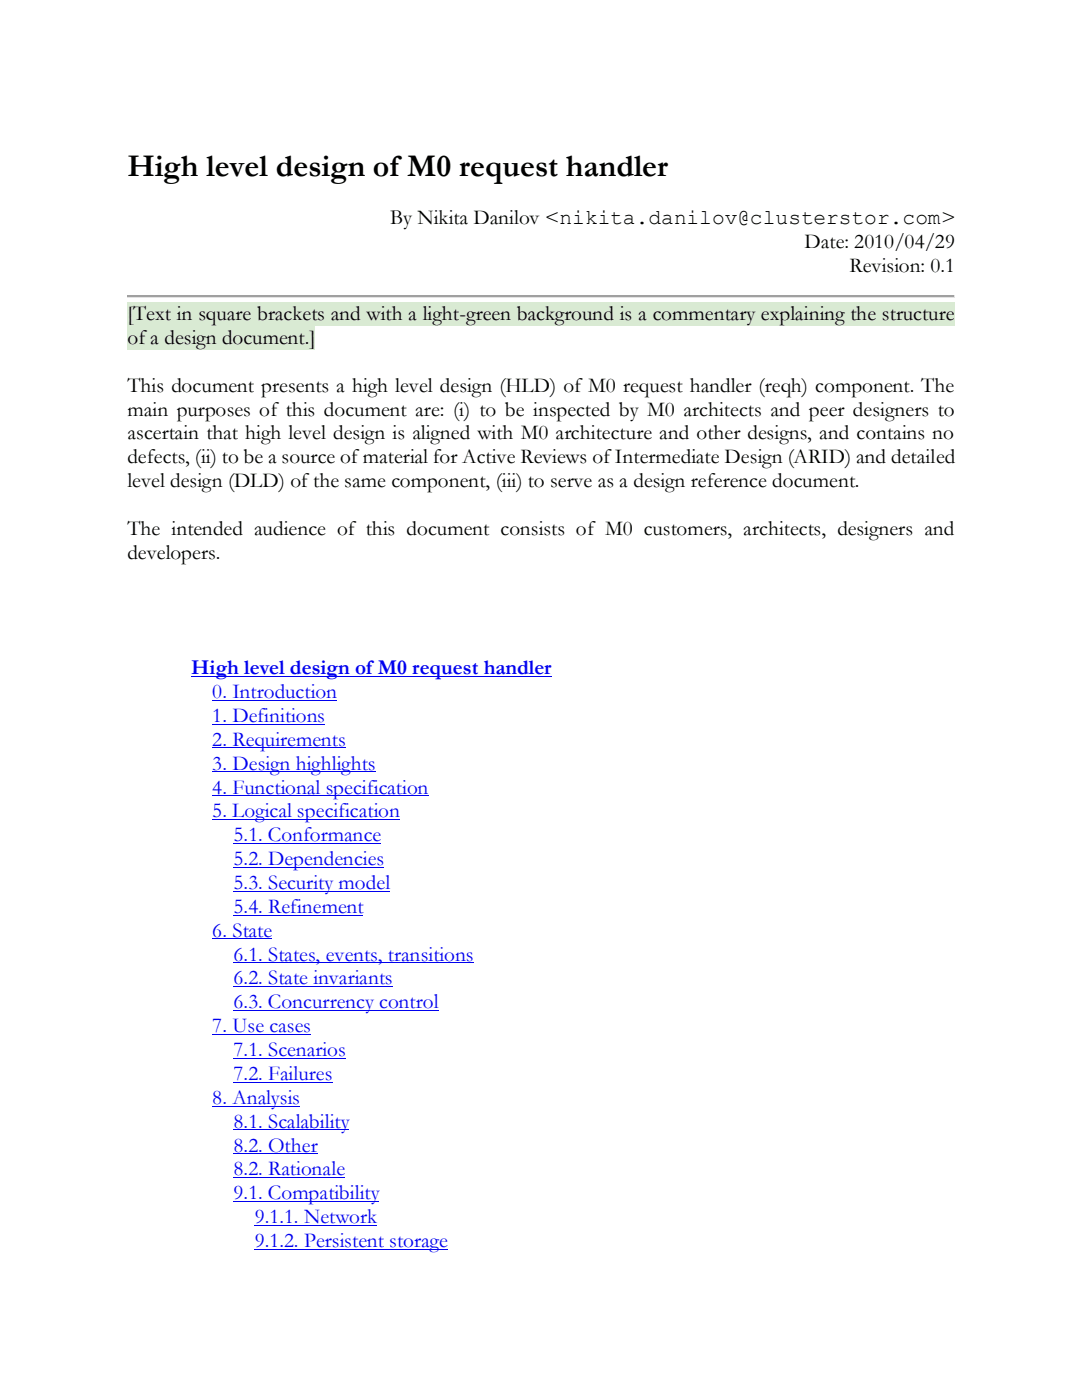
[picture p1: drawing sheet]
<svg xmlns="http://www.w3.org/2000/svg" width="216mm" height="279mm" viewBox="0 0 216 279" stroke-linecap="round" stroke-linejoin="round" font-family="sans-serif">
<defs><g id="words">
<text font-size="6.3" x="25.4" y="35.1">High level design of M0 request handler</text>
<g font-size="4.2">
<text x="77.8" y="44.7">By Nikita Danilov &lt;nikita.danilov@clusterstor.com&gt;</text>
<text x="160.5" y="49.6">Date: 2010/04/29</text>
<text x="169.5" y="54.3">Revision: 0.1</text>
<text x="25.4" y="63.9">[Text in square brackets and with a light-green background is a commentary explaining the structure</text>
<text x="25.4" y="68.6">of a design document.]</text>
<text x="25.4" y="78.2">This document presents a high level design (HLD) of M0 request handler (reqh) component. The</text>
<text x="25.4" y="82.9">main purposes of this document are: (i) to be inspected by M0 architects and peer designers to</text>
<text x="25.4" y="87.7">ascertain that high level design is aligned with M0 architecture and other designs, and contains no</text>
<text x="25.4" y="92.5">defects, (ii) to be a source of material for Active Reviews of Intermediate Design (ARID) and detailed</text>
<text x="25.4" y="97.2">level design (DLD) of the same component, (iii) to serve as a design reference document.</text>
<text x="25.4" y="106.8">The intended audience of this document consists of M0 customers, architects, designers and</text>
<text x="25.4" y="111.5">developers.</text>
</g>
<g font-size="4.2" fill="#00e">
<text x="38.1" y="134.5">High level design of M0 request handler</text>
<text x="42.4" y="139.3">0. Introduction</text>
<text x="42.4" y="144.1">1. Definitions</text>
<text x="42.4" y="148.8">2. Requirements</text>
<text x="42.4" y="153.6">3. Design highlights</text>
<text x="42.4" y="158.4">4. Functional specification</text>
<text x="42.4" y="163.1">5. Logical specification</text>
<text x="46.6" y="167.9">5.1. Conformance</text>
<text x="46.6" y="172.6">5.2. Dependencies</text>
<text x="46.6" y="177.4">5.3. Security model</text>
<text x="46.6" y="182.2">5.4. Refinement</text>
<text x="42.4" y="186.9">6. State</text>
<text x="46.6" y="191.7">6.1. States, events, transitions</text>
<text x="46.6" y="196.5">6.2. State invariants</text>
<text x="46.6" y="201.2">6.3. Concurrency control</text>
<text x="42.4" y="206">7. Use cases</text>
<text x="46.6" y="210.8">7.1. Scenarios</text>
<text x="46.6" y="215.5">7.2. Failures</text>
<text x="42.4" y="220.3">8. Analysis</text>
<text x="46.6" y="225.1">8.1. Scalability</text>
<text x="46.6" y="229.8">8.2. Other</text>
<text x="46.6" y="234.6">8.2. Rationale</text>
<text x="46.6" y="239.3">9.1. Compatibility</text>
<text x="50.8" y="244.1">9.1.1. Network</text>
<text x="50.8" y="248.9">9.1.2. Persistent storage</text>
</g>
</g></defs>
<g fill="#a0a0a0">
<path d="M25.4 58.8h165.1v.6h-165.1z" fill-rule="evenodd"/>
<path d="M25.4 58.8l.1 .1z" fill-rule="evenodd"/>
<path d="M25.4 58.8l.1 .1z" fill-rule="evenodd"/>
</g>
<path d="M25.5 58.9h165" fill="none" stroke="#a0a0a0" stroke-width=".2"/>
<path d="M190.5 58.8l.1 .1z" fill-rule="evenodd" fill="#e3e3e3"/>
<g fill="#a0a0a0">
<path d="M190.5 58.8l.1 .1z" fill-rule="evenodd"/>
<path d="M25.4 58.9l.1 .4z" fill-rule="evenodd"/>
</g>
<path d="M190.5 58.9l.1 .4z" fill-rule="evenodd" fill="#e3e3e3"/>
<path d="M25.4 59.3l.1 .1z" fill-rule="evenodd" fill="#a0a0a0"/>
<path d="M25.4 59.3l.1 .1z" fill-rule="evenodd" fill="#e3e3e3"/>
<path d="M25.5 59.3h165" fill="none" stroke="#e3e3e3" stroke-width=".2"/>
<g fill="#e3e3e3">
<path d="M190.5 59.3l.1 .1z" fill-rule="evenodd"/>
<path d="M190.5 59.3l.1 .1z" fill-rule="evenodd"/>
</g>
<g fill="#d9ead3">
<path d="M25.4 60.3h165.2v4.7h-165.2z" fill-rule="evenodd"/>
<path d="M25.4 65h37.5v4.8h-37.5z" fill-rule="evenodd"/>
</g>
<g fill="none" stroke="#00e" stroke-width=".2">
<path d="M38.1 135h72M42.4 139.7h24.8M42.4 144.5h22.4M42.4 149.3h26.6M42.4 154h32.5M42.4 158.8h43.1M42.4 163.6h37.5M46.6 168.3h29.5M46.6 173.1h30.1M46.6 177.9h31.2M42.4 187.4h11.9M46.6 182.6h25.9"/>
<path d="M46.6 192.1h47.9M46.6 196.9h31.8M42.4 206.4h19.6M46.6 201.7h40.9M46.6 211.2h22.4M46.6 216h19.7M42.4 220.7h17.4M46.6 225.5h23.1M46.6 230.3h16.8M46.6 235h22.2M46.6 239.8h29.1M50.8 244.6h24.5"/>
<path d="M50.8 249.3h38.6"/>
</g>
<use href="#words"/>
</svg>
